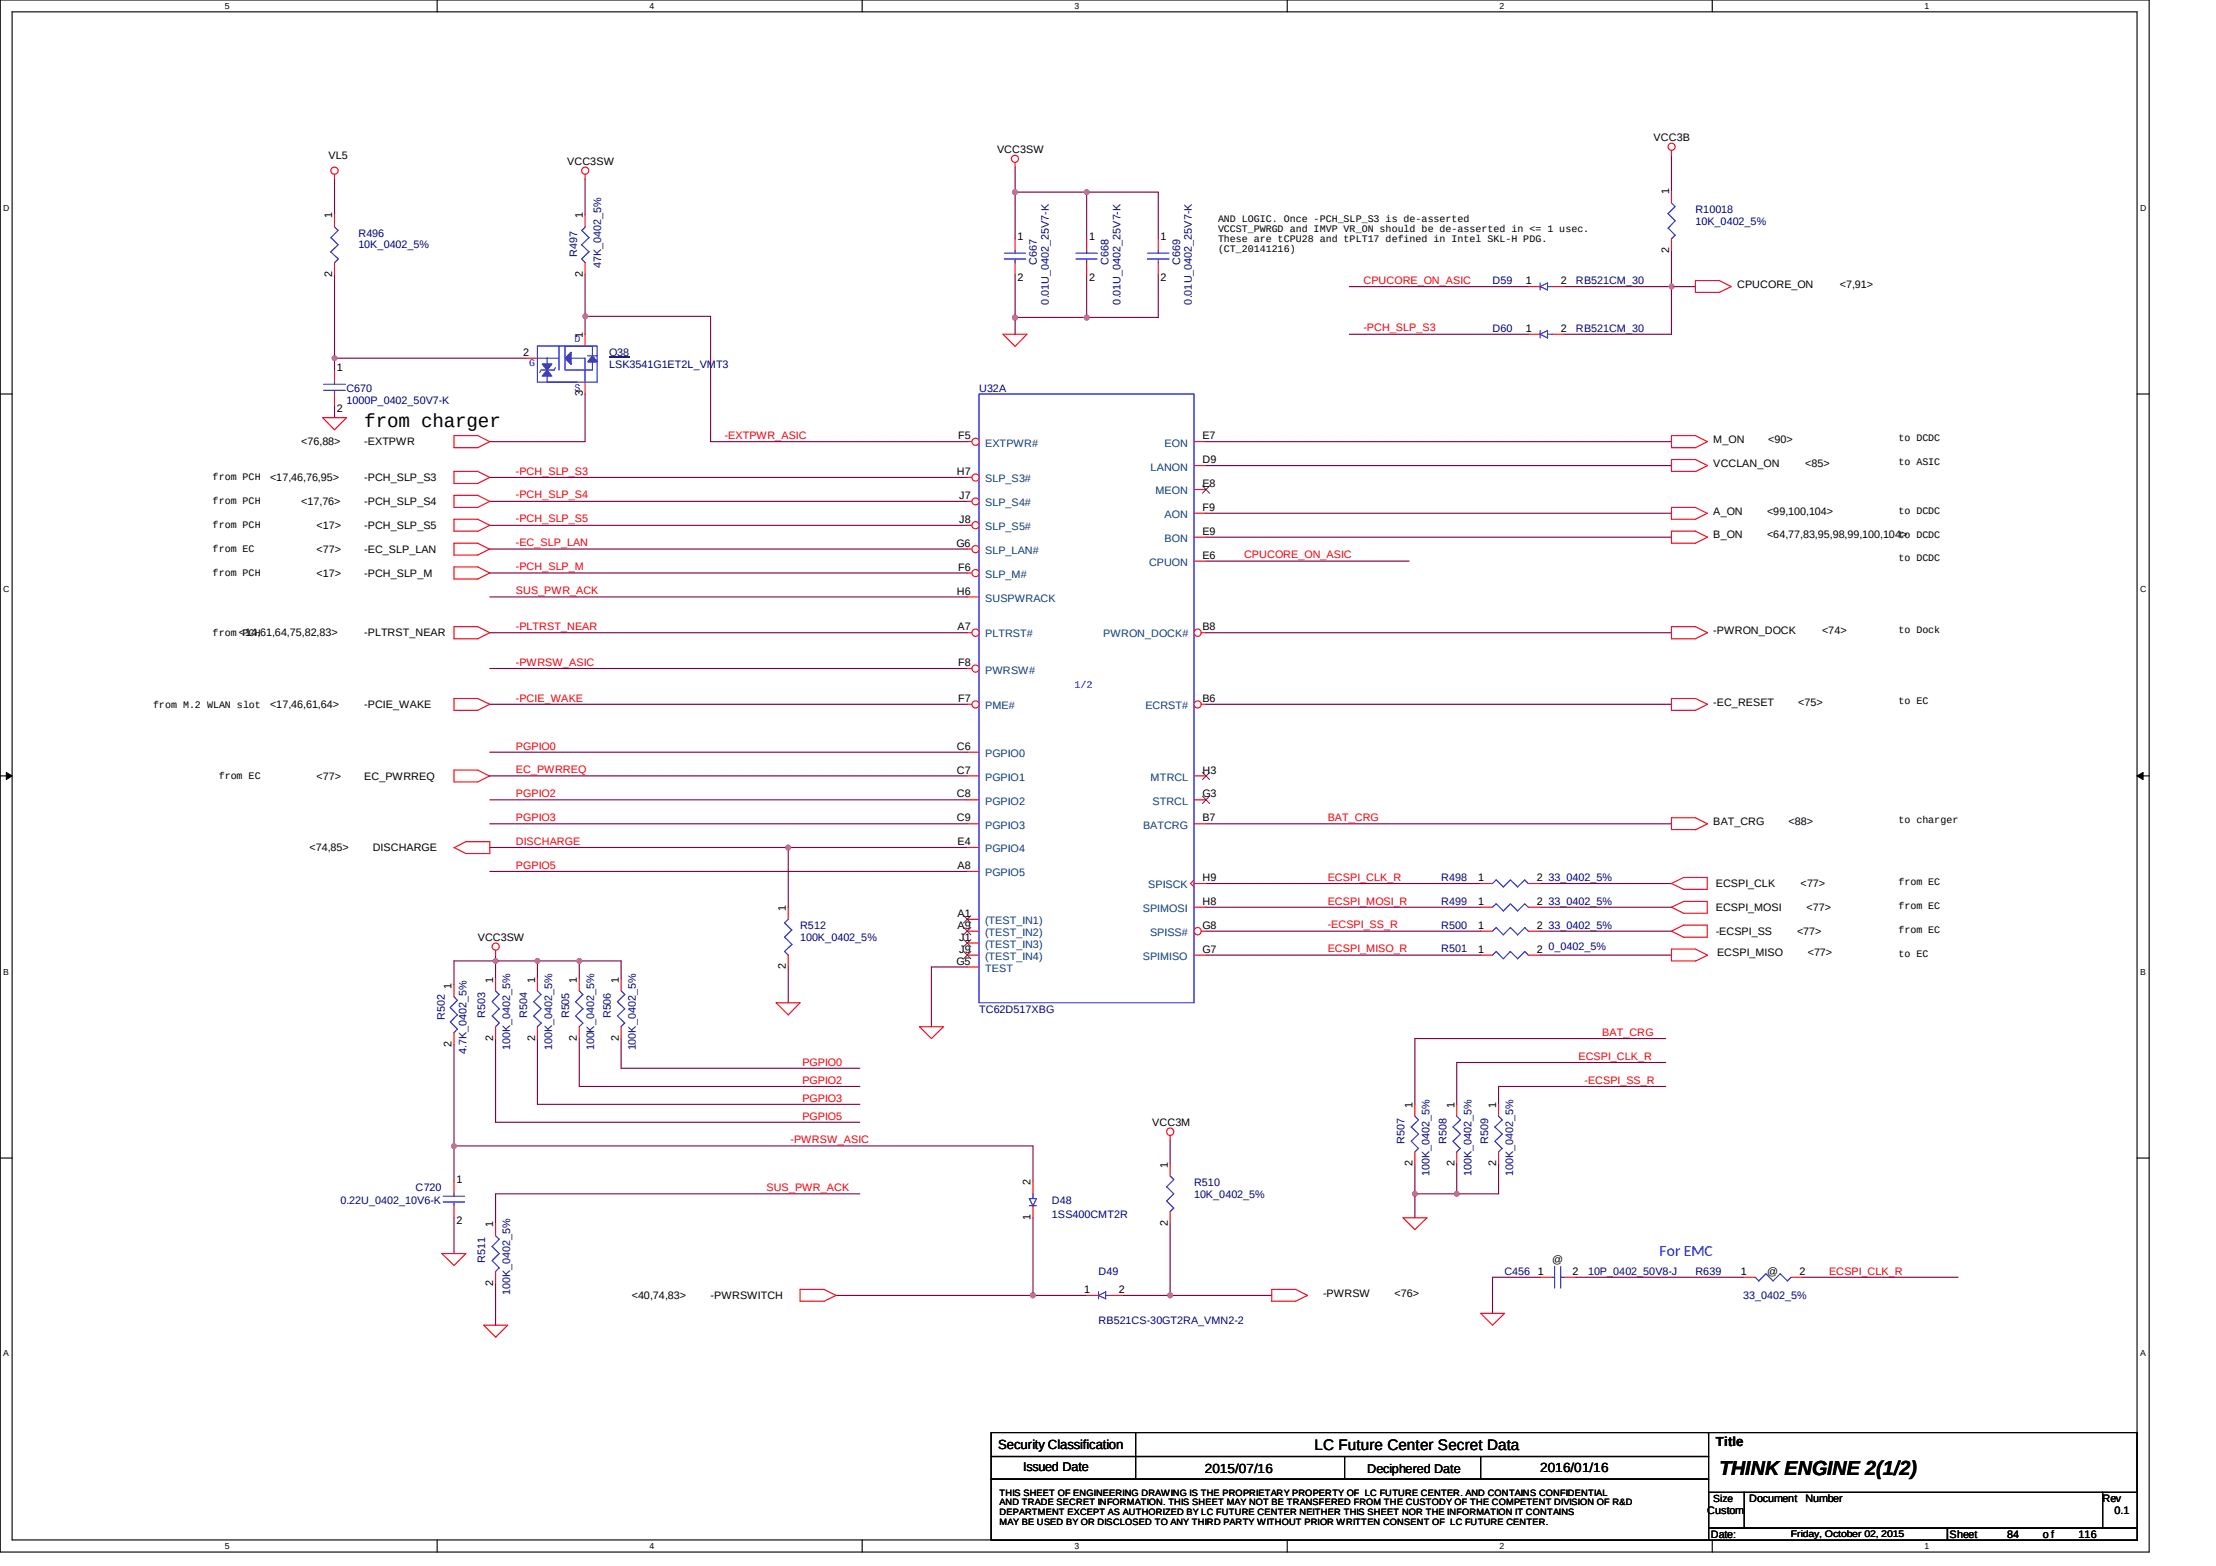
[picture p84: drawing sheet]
<svg xmlns="http://www.w3.org/2000/svg" width="297mm" height="210mm" viewBox="0 0 297 210" stroke-linecap="round" stroke-linejoin="round" font-family="sans-serif">
<defs><g id="words">
<text font-size="2.7" x="230.5" y="197.7">THINK ENGINE 2(1/2)</text>
<text font-size="2.6" x="48.8" y="57.2">from charger</text>
<text font-size="2.1" fill="#00f" x="222.5" y="168.4">For EMC</text>
<text font-size="2" x="176.2" y="194.3">LC Future Center Secret Data</text>
<g font-size="1.8">
<text x="133.8" y="194.2">Security Classification</text>
<text x="161.5" y="197.5">2015/07/16</text>
<text x="206.4" y="197.3">2016/01/16</text>
<text x="230" y="193.8">Title</text>
</g>
<g font-size="1.7">
<text x="137.2" y="197.2">Issued Date</text>
<text x="183.3" y="197.4">Deciphered Date</text>
</g>
<g font-size="1.4">
<text x="44" y="21.3">VL5</text>
<text x="76" y="22.1">VCC3SW</text>
<text x="133.7" y="20.5">VCC3SW</text>
<text x="221.7" y="18.9">VCC3B</text>
<text x="44.5" y="29.3" transform="rotate(-90 44.5 29.3)">1</text>
<text x="78.1" y="29.3" transform="rotate(-90 78.1 29.3)">1</text>
<text x="223.7" y="26.1" transform="rotate(-90 223.7 26.1)">1</text>
<text x="136.4" y="32.2">1</text>
<text x="146" y="32.2">1</text>
<text x="155.6" y="32.2">1</text>
<text x="223.7" y="33.9" transform="rotate(-90 223.7 33.9)">2</text>
<text x="44.5" y="37.1" transform="rotate(-90 44.5 37.1)">2</text>
<text x="78.1" y="37.1" transform="rotate(-90 78.1 37.1)">2</text>
<text x="136.4" y="37.6">2</text>
<text x="146" y="37.6">2</text>
<text x="155.6" y="37.6">2</text>
<text x="204.5" y="38.1">1</text>
<text x="209.2" y="38.1">2</text>
<text x="232.9" y="38.6">CPUCORE_ON</text>
<text x="246.6" y="38.6">&lt;7,91&gt;</text>
<text x="70.1" y="47.7">2</text>
<text x="78.1" y="45.3" transform="rotate(-90 78.1 45.3)">1</text>
<text x="204.5" y="44.5">1</text>
<text x="209.2" y="44.5">2</text>
<text x="45.2" y="49.8">1</text>
<text x="78.1" y="53.1" transform="rotate(-90 78.1 53.1)">3</text>
<text x="40.4" y="59.7">&lt;76,88&gt;</text>
<text x="45.2" y="55.2">2</text>
<text x="48.8" y="59.7">-EXTPWR</text>
<text x="128.4" y="58.9">F5</text>
<text x="161.2" y="58.9">E7</text>
<text x="229.7" y="59.4">M_ON</text>
<text x="237" y="59.4">&lt;90&gt;</text>
<text x="36.2" y="64.5">&lt;17,46,76,95&gt;</text>
<text x="48.8" y="64.5">-PCH_SLP_S3</text>
<text x="128.3" y="63.7">H7</text>
<text x="161.2" y="62.1">D9</text>
<text x="161.2" y="65.3">E8</text>
<text x="229.7" y="62.6">VCCLAN_ON</text>
<text x="242" y="62.6">&lt;85&gt;</text>
<text x="40.4" y="67.7">&lt;17,76&gt;</text>
<text x="42.4" y="70.9">&lt;17&gt;</text>
<text x="48.8" y="70.9">-PCH_SLP_S5</text>
<text x="48.8" y="67.7">-PCH_SLP_S4</text>
<text x="128.6" y="66.9">J7</text>
<text x="128.6" y="70.1">J8</text>
<text x="161.2" y="68.5">F9</text>
<text x="161.2" y="71.7">E9</text>
<text x="229.7" y="69">A_ON</text>
<text x="236.9" y="69">&lt;99,100,104&gt;</text>
<text x="42.4" y="77.3">&lt;17&gt;</text>
<text x="42.4" y="74.1">&lt;77&gt;</text>
<text x="48.8" y="77.3">-PCH_SLP_M</text>
<text x="48.8" y="74.1">-EC_SLP_LAN</text>
<text x="128.2" y="73.3">G6</text>
<text x="128.4" y="76.5">F6</text>
<text x="161.2" y="74.9">E6</text>
<text x="229.7" y="72.2">B_ON</text>
<text x="236.9" y="72.2">&lt;64,77,83,95,98,99,100,104&gt;</text>
<text x="128.3" y="79.7">H6</text>
<text x="32" y="85.3">&lt;14,61,64,75,82,83&gt;</text>
<text x="48.8" y="85.3">-PLTRST_NEAR</text>
<text x="128.3" y="84.5">A7</text>
<text x="128.4" y="89.3">F8</text>
<text x="161.2" y="84.5">B8</text>
<text x="229.7" y="85">-PWRON_DOCK</text>
<text x="244.2" y="85">&lt;74&gt;</text>
<text x="36.2" y="94.9">&lt;17,46,61,64&gt;</text>
<text x="48.8" y="94.9">-PCIE_WAKE</text>
<text x="128.4" y="94.1">F7</text>
<text x="161.2" y="94.1">B6</text>
<text x="229.7" y="94.6">-EC_RESET</text>
<text x="241" y="94.6">&lt;75&gt;</text>
<text x="128.3" y="100.5">C6</text>
<text x="42.4" y="104.5">&lt;77&gt;</text>
<text x="48.8" y="104.5">EC_PWRREQ</text>
<text x="128.3" y="103.7">C7</text>
<text x="128.3" y="106.9">C8</text>
<text x="161.2" y="103.7">H3</text>
<text x="161.2" y="106.9">G3</text>
<text x="128.3" y="110.1">C9</text>
<text x="128.3" y="113.3">E4</text>
<text x="161.2" y="110.1">B7</text>
<text x="229.7" y="110.6">BAT_CRG</text>
<text x="239.7" y="110.6">&lt;88&gt;</text>
<text x="41.5" y="114.1">&lt;74,85&gt;</text>
<text x="50" y="114.1">DISCHARGE</text>
<text x="128.3" y="116.5">A8</text>
<text x="161.2" y="118.1">H9</text>
<text x="198.1" y="118.1">1</text>
<text x="206" y="118.1">2</text>
<text x="230" y="118.9">ECSPI_CLK</text>
<text x="241.3" y="118.9">&lt;77&gt;</text>
<text x="105.3" y="122.1" transform="rotate(-90 105.3 122.1)">1</text>
<text x="128.3" y="122.9">A1</text>
<text x="128.3" y="124.5">A9</text>
<text x="161.2" y="121.3">H8</text>
<text x="161.2" y="124.5">G8</text>
<text x="198.1" y="124.5">1</text>
<text x="198.1" y="121.3">1</text>
<text x="206" y="124.5">2</text>
<text x="206" y="121.3">2</text>
<text x="230" y="122.1">ECSPI_MOSI</text>
<text x="230" y="125.3">-ECSPI_SS</text>
<text x="240.9" y="125.3">&lt;77&gt;</text>
<text x="242.1" y="122.1">&lt;77&gt;</text>
<text x="64" y="126.1">VCC3SW</text>
<text x="66.1" y="131.7" transform="rotate(-90 66.1 131.7)">1</text>
<text x="71.7" y="131.7" transform="rotate(-90 71.7 131.7)">1</text>
<text x="77.3" y="131.7" transform="rotate(-90 77.3 131.7)">1</text>
<text x="82.9" y="131.7" transform="rotate(-90 82.9 131.7)">1</text>
<text x="105.3" y="129.9" transform="rotate(-90 105.3 129.9)">2</text>
<text x="128.2" y="129.3">G5</text>
<text x="128.6" y="126.1">J1</text>
<text x="128.6" y="127.7">J9</text>
<text x="161.2" y="127.7">G7</text>
<text x="198.1" y="127.7">1</text>
<text x="206" y="127.7">2</text>
<text x="230.2" y="128.2">ECSPI_MISO</text>
<text x="242.3" y="128.2">&lt;77&gt;</text>
<text x="60.5" y="132.5" transform="rotate(-90 60.5 132.5)">1</text>
<text x="60.5" y="140.3" transform="rotate(-90 60.5 140.3)">2</text>
<text x="66.1" y="139.5" transform="rotate(-90 66.1 139.5)">2</text>
<text x="71.7" y="139.5" transform="rotate(-90 71.7 139.5)">2</text>
<text x="77.3" y="139.5" transform="rotate(-90 77.3 139.5)">2</text>
<text x="82.9" y="139.5" transform="rotate(-90 82.9 139.5)">2</text>
<text x="189.3" y="148.5" transform="rotate(-90 189.3 148.5)">1</text>
<text x="194.9" y="148.5" transform="rotate(-90 194.9 148.5)">1</text>
<text x="200.6" y="148.5" transform="rotate(-90 200.6 148.5)">1</text>
<text x="154.4" y="150.9">VCC3M</text>
<text x="61.2" y="158.6">1</text>
<text x="138.1" y="158.9" transform="rotate(-90 138.1 158.9)">2</text>
<text x="156.5" y="156.5" transform="rotate(-90 156.5 156.5)">1</text>
<text x="189.3" y="156.4" transform="rotate(-90 189.3 156.4)">2</text>
<text x="194.9" y="156.4" transform="rotate(-90 194.9 156.4)">2</text>
<text x="200.6" y="156.4" transform="rotate(-90 200.6 156.4)">2</text>
<text x="61.2" y="164">2</text>
<text x="66.1" y="164.5" transform="rotate(-90 66.1 164.5)">1</text>
<text x="138.1" y="163.5" transform="rotate(-90 138.1 163.5)">1</text>
<text x="156.5" y="164.3" transform="rotate(-90 156.5 164.3)">2</text>
<text x="66.1" y="172.3" transform="rotate(-90 66.1 172.3)">2</text>
<text x="145.3" y="173.3">1</text>
<text x="150" y="173.3">2</text>
<text x="177.3" y="173.8">-PWRSW</text>
<text x="186.9" y="173.8">&lt;76&gt;</text>
<text x="206.1" y="170.9">1</text>
<text x="208.1" y="169.3">@</text>
<text x="210.8" y="170.9">2</text>
<text x="233.3" y="170.9">1</text>
<text x="236.9" y="170.9">@</text>
<text x="241.2" y="170.9">2</text>
<text x="84.7" y="174.1">&lt;40,74,83&gt;</text>
<text x="95.2" y="174.1">-PWRSWITCH</text>
<text x="228.8" y="202.9">Custom</text>
<text x="229.7" y="201.3">Size</text>
<text x="234.5" y="201.3">Document</text>
<text x="242" y="201.3">Number</text>
<text x="281.8" y="201.3">Rev</text>
<text x="283.4" y="202.9">0.1</text>
<text x="229.3" y="206.1">Date:</text>
<text x="261.3" y="206.1">Sheet</text>
<text x="269" y="206.1">84</text>
<text x="273.8" y="206.1">o f</text>
<text x="278.6" y="206.1">116</text>
</g>
<g font-size="1.4" fill="#000080">
<text x="227.3" y="28.5">R10018</text>
<text x="48" y="31.7">R496</text>
<text x="48" y="33.3">10K_0402_5%</text>
<text x="77.4" y="34.4" transform="rotate(-90 77.4 34.4)">R497</text>
<text x="80.6" y="36" transform="rotate(-90 80.6 36)">47K_0402_5%</text>
<text x="139" y="35.5" transform="rotate(-90 139 35.5)">C667</text>
<text x="148.6" y="35.5" transform="rotate(-90 148.6 35.5)">C668</text>
<text x="158.2" y="35.5" transform="rotate(-90 158.2 35.5)">C669</text>
<text x="227.3" y="30.1">10K_0402_5%</text>
<text x="140.6" y="40.8" transform="rotate(-90 140.6 40.8)">0.01U_0402_25V7-K</text>
<text x="150.2" y="40.8" transform="rotate(-90 150.2 40.8)">0.01U_0402_25V7-K</text>
<text x="159.8" y="40.8" transform="rotate(-90 159.8 40.8)">0.01U_0402_25V7-K</text>
<text x="200.1" y="38.1">D59</text>
<text x="211.2" y="38.1">RB521CM_30</text>
<text x="81.6" y="47.7">Q38</text>
<text x="200.1" y="44.5">D60</text>
<text x="211.2" y="44.5">RB521CM_30</text>
<text x="46.4" y="52.5">C670</text>
<text x="81.6" y="49.3">LSK3541G1ET2L_VMT3</text>
<text x="131.2" y="52.5">U32A</text>
<text x="46.4" y="54.1">1000P_0402_50V7-K</text>
<text x="193.2" y="118.1">R498</text>
<text x="207.6" y="118.1">33_0402_5%</text>
<text x="107.2" y="124.5">R512</text>
<text x="193.2" y="124.5">R500</text>
<text x="193.2" y="121.3">R499</text>
<text x="207.6" y="124.5">33_0402_5%</text>
<text x="207.6" y="121.3">33_0402_5%</text>
<text x="107.2" y="126.1">100K_0402_5%</text>
<text x="193.2" y="127.6">R501</text>
<text x="207.6" y="127.4">0_0402_5%</text>
<text x="59.6" y="136.7" transform="rotate(-90 59.6 136.7)">R502</text>
<text x="65.1" y="136.5" transform="rotate(-90 65.1 136.5)">R503</text>
<text x="70.7" y="136.5" transform="rotate(-90 70.7 136.5)">R504</text>
<text x="76.3" y="136.5" transform="rotate(-90 76.3 136.5)">R505</text>
<text x="81.9" y="136.5" transform="rotate(-90 81.9 136.5)">R506</text>
<text x="131.2" y="135.7">TC62D517XBG</text>
<text x="62.5" y="141.3" transform="rotate(-90 62.5 141.3)">4.7K_0402_5%</text>
<text x="68.4" y="140.8" transform="rotate(-90 68.4 140.8)">100K_0402_5%</text>
<text x="74" y="140.8" transform="rotate(-90 74 140.8)">100K_0402_5%</text>
<text x="79.6" y="140.8" transform="rotate(-90 79.6 140.8)">100K_0402_5%</text>
<text x="85.2" y="140.8" transform="rotate(-90 85.2 140.8)">100K_0402_5%</text>
<text x="188.3" y="153.3" transform="rotate(-90 188.3 153.3)">R507</text>
<text x="193.9" y="153.3" transform="rotate(-90 193.9 153.3)">R508</text>
<text x="199.5" y="153.3" transform="rotate(-90 199.5 153.3)">R509</text>
<text x="45.6" y="161.3">0.22U_0402_10V6-K</text>
<text x="55.7" y="159.7">C720</text>
<text x="141" y="161.3">D48</text>
<text x="160.1" y="158.9">R510</text>
<text x="160.1" y="160.5">10K_0402_5%</text>
<text x="191.6" y="157.6" transform="rotate(-90 191.6 157.6)">100K_0402_5%</text>
<text x="197.2" y="157.6" transform="rotate(-90 197.2 157.6)">100K_0402_5%</text>
<text x="202.8" y="157.6" transform="rotate(-90 202.8 157.6)">100K_0402_5%</text>
<text x="141" y="163.2">1SS400CMT2R</text>
<text x="65.1" y="169.3" transform="rotate(-90 65.1 169.3)">R511</text>
<text x="68.4" y="173.6" transform="rotate(-90 68.4 173.6)">100K_0402_5%</text>
<text x="147.2" y="170.9">D49</text>
<text x="201.6" y="170.9">C456</text>
<text x="212.9" y="170.9">10P_0402_50V8-J</text>
<text x="227.3" y="170.9">R639</text>
<text x="147.2" y="177.5">RB521CS-30GT2RA_VMN2-2</text>
<text x="233.6" y="174.1">33_0402_5%</text>
</g>
<g font-size="1.4" fill="#f00">
<text x="182.8" y="38">CPUCORE_ON_ASIC</text>
<text x="182.8" y="44.4">-PCH_SLP_S3</text>
<text x="97.2" y="58.8">-EXTPWR_ASIC</text>
<text x="69.1" y="63.6">-PCH_SLP_S3</text>
<text x="69.1" y="66.8">-PCH_SLP_S4</text>
<text x="69.1" y="70">-PCH_SLP_S5</text>
<text x="69.1" y="73.2">-EC_SLP_LAN</text>
<text x="69.1" y="76.4">-PCH_SLP_M</text>
<text x="166.8" y="74.8">CPUCORE_ON_ASIC</text>
<text x="69.1" y="79.7">SUS_PWR_ACK</text>
<text x="69.1" y="84.5">-PLTRST_NEAR</text>
<text x="69.1" y="89.3">-PWRSW_ASIC</text>
<text x="69.1" y="94.1">-PCIE_WAKE</text>
<text x="69.1" y="100.5">PGPIO0</text>
<text x="69.1" y="103.6">EC_PWRREQ</text>
<text x="69.1" y="106.9">PGPIO2</text>
<text x="69.1" y="110.1">PGPIO3</text>
<text x="69.1" y="113.3">DISCHARGE</text>
<text x="178" y="110">BAT_CRG</text>
<text x="69.1" y="116.5">PGPIO5</text>
<text x="178" y="118">ECSPI_CLK_R</text>
<text x="178" y="121.2">ECSPI_MOSI_R</text>
<text x="178" y="124.4">-ECSPI_SS_R</text>
<text x="178" y="127.6">ECSPI_MISO_R</text>
<text x="107.6" y="142.9">PGPIO0</text>
<text x="211.6" y="142">ECSPI_CLK_R</text>
<text x="214.8" y="138.9">BAT_CRG</text>
<text x="107.6" y="147.7">PGPIO3</text>
<text x="107.6" y="145.3">PGPIO2</text>
<text x="212.4" y="145.2">-ECSPI_SS_R</text>
<text x="106" y="153.2">-PWRSW_ASIC</text>
<text x="107.6" y="150.1">PGPIO5</text>
<text x="102.8" y="159.7">SUS_PWR_ACK</text>
<text x="245.2" y="170.9">ECSPI_CLK_R</text>
</g>
<g font-size="1.4" fill="#004080">
<text x="132" y="59.9">EXTPWR#</text>
<text x="156.1" y="59.9">EON</text>
<text x="132" y="64.7">SLP_S3#</text>
<text x="154.2" y="63.1">LANON</text>
<text x="132" y="67.9">SLP_S4#</text>
<text x="132" y="71">SLP_S5#</text>
<text x="154.9" y="66.3">MEON</text>
<text x="156.1" y="69.5">AON</text>
<text x="132" y="74.3">SLP_LAN#</text>
<text x="132" y="77.5">SLP_M#</text>
<text x="154" y="75.8">CPUON</text>
<text x="156.1" y="72.7">BON</text>
<text x="132" y="80.6">SUSPWRACK</text>
<text x="132" y="85.4">PLTRST#</text>
<text x="147.9" y="85.4">PWRON_DOCK#</text>
<text x="132" y="90.3">PWRSW#</text>
<text x="132" y="95.1">PME#</text>
<text x="153.5" y="95.1">ECRST#</text>
<text x="132" y="101.5">PGPIO0</text>
<text x="132" y="104.7">PGPIO1</text>
<text x="132" y="107.8">PGPIO2</text>
<text x="154.2" y="104.7">MTRCL</text>
<text x="154.5" y="107.8">STRCL</text>
<text x="132" y="111.1">PGPIO3</text>
<text x="153.2" y="111.1">BATCRG</text>
<text x="132" y="114.3">PGPIO4</text>
<text x="132" y="117.5">PGPIO5</text>
<text x="153.9" y="119.1">SPISCK</text>
<text x="132" y="123.9">(TEST_IN1)</text>
<text x="132" y="125.4">(TEST_IN2)</text>
<text x="153.2" y="122.3">SPIMOSI</text>
<text x="154.2" y="125.4">SPISS#</text>
<text x="132" y="127.1">(TEST_IN3)</text>
<text x="132" y="128.7">(TEST_IN4)</text>
<text x="132" y="130.2">TEST</text>
<text x="153.2" y="128.7">SPIMISO</text>
</g>
<g font-size="1.3">
<text x="163.3" y="29.8">AND LOGIC. Once -PCH_SLP_S3 is de-asserted</text>
<text x="163.3" y="31.2">VCCST_PWRGD and IMVP VR_ON should be de-asserted in &lt;= 1 usec.</text>
<text x="163.3" y="32.5">These are tCPU28 and tPLT17 defined in Intel SKL-H PDG.</text>
<text x="163.3" y="33.8">(CT_20141216)</text>
<text x="254.5" y="59.1">to DCDC</text>
<text x="28.5" y="64.4">from PCH</text>
<text x="254.5" y="62.3">to ASIC</text>
<text x="28.5" y="67.6">from PCH</text>
<text x="28.5" y="70.8">from PCH</text>
<text x="254.5" y="68.9">to DCDC</text>
<text x="28.5" y="74">from EC</text>
<text x="28.5" y="77.2">from PCH</text>
<text x="254.5" y="72.1">to DCDC</text>
<text x="254.5" y="75.2">to DCDC</text>
<text x="28.5" y="85.2">from PCH</text>
<text x="254.5" y="84.8">to Dock</text>
<text x="20.5" y="94.9">from M.2 WLAN slot</text>
<text x="254.5" y="94.3">to EC</text>
<text x="29.3" y="104.4">from EC</text>
<text x="254.5" y="110.3">to charger</text>
<text x="254.5" y="118.6">from EC</text>
<text x="254.5" y="121.8">from EC</text>
<text x="254.5" y="125">from EC</text>
<text x="254.5" y="128.2">to EC</text>
<text x="240.1" y="206">Friday, October 02, 2015</text>
</g>
<g font-size="1.3" fill="#00f">
<text x="77" y="45.8">D</text>
<text x="70.9" y="49">G</text>
<text x="77" y="52.4">S</text>
<text x="144" y="92.2">1/2</text>
</g>
<g font-size="1.2">
<text x="30.1" y="1.2">5</text>
<text x="87.1" y="1.2">4</text>
<text x="144" y="1.2">3</text>
<text x="201" y="1.2">2</text>
<text x="258" y="1.2">1</text>
<text x=".4" y="28.2">D</text>
<text x="286.9" y="28.2">D</text>
<text x=".4" y="79.4">C</text>
<text x="286.9" y="79.4">C</text>
<text x=".4" y="130.6">B</text>
<text x="286.9" y="130.6">B</text>
<text x=".4" y="181.8">A</text>
<text x="286.9" y="181.8">A</text>
<text x="134" y="200.5">THIS SHEET OF ENGINEERING DRAWING IS THE PROPRIETARY PROPERTY OF LC FUTURE CENTER. AND CONTAINS CONFIDENTIAL</text>
<text x="134" y="201.8">AND TRADE SECRET INFORMATION. THIS SHEET MAY NOT BE TRANSFERED FROM THE CUSTODY OF THE COMPETENT DIVISION OF R&amp;D</text>
<text x="134" y="203.1">DEPARTMENT EXCEPT AS AUTHORIZED BY LC FUTURE CENTER NEITHER THIS SHEET NOR THE INFORMATION IT CONTAINS</text>
<text x="30.1" y="207.6">5</text>
<text x="87.1" y="207.6">4</text>
<text x="134" y="204.4">MAY BE USED BY OR DISCLOSED TO ANY THIRD PARTY WITHOUT PRIOR WRITTEN CONSENT OF LC FUTURE CENTER.</text>
<text x="144" y="207.6">3</text>
<text x="201" y="207.6">2</text>
<text x="258" y="207.6">1</text>
</g>
</g></defs>
<path d="M0 0h288.1v208h-288.1zM1.6 1.6h284.9v204.8h-284.9z" fill="none" stroke="#000" stroke-width=".15"/>
<g fill="#fff">
<path d="M30.1 .1h.7v1.3h-.7z" fill-rule="evenodd"/>
<path d="M30.1 206.6h.7v1.3h-.7z" fill-rule="evenodd"/>
</g>
<path d="M58.6 0v1.6M58.6 206.4v1.6" fill="none" stroke="#000" stroke-width=".15"/>
<g fill="#fff">
<path d="M87.1 .1h.6v1.3h-.6z" fill-rule="evenodd"/>
<path d="M87.1 206.6h.6v1.3h-.6z" fill-rule="evenodd"/>
</g>
<path d="M115.6 0v1.6M115.6 206.4v1.6" fill="none" stroke="#000" stroke-width=".15"/>
<g fill="#fff">
<path d="M144 .1h.7v1.3h-.7z" fill-rule="evenodd"/>
<path d="M144 206.6h.7v1.3h-.7z" fill-rule="evenodd"/>
</g>
<path d="M172.5 0v1.6M172.5 206.4v1.6" fill="none" stroke="#000" stroke-width=".15"/>
<g fill="#fff">
<path d="M201 .1h.6v1.3h-.6z" fill-rule="evenodd"/>
<path d="M201 206.6h.6v1.3h-.6z" fill-rule="evenodd"/>
</g>
<path d="M229.5 0v1.6M229.5 206.4v1.6" fill="none" stroke="#000" stroke-width=".15"/>
<g fill="#fff">
<path d="M258 .1h.6v1.3h-.6z" fill-rule="evenodd"/>
<path d="M258 206.6h.6v1.3h-.6z" fill-rule="evenodd"/>
<path d="M.4 27.2h.9v1.3h-.9z" fill-rule="evenodd"/>
<path d="M286.9 27.2h.8v1.3h-.8z" fill-rule="evenodd"/>
<path d="M.4 78.4h.9v1.3h-.9z" fill-rule="evenodd"/>
<path d="M286.9 78.4h.8v1.3h-.8z" fill-rule="evenodd"/>
</g>
<path d="M0 52.8h1.6M286.5 52.8h1.6" fill="none" stroke="#000" stroke-width=".15"/>
<g fill="#fff">
<path d="M.4 129.6h.8v1.3h-.8z" fill-rule="evenodd"/>
<path d="M286.9 129.6h.8v1.3h-.8z" fill-rule="evenodd"/>
</g>
<path d="M0 104h1.6M286.5 104h1.6" fill="none" stroke="#000" stroke-width=".15"/>
<path d="M.8 103.5l.8 .5-.8 .5zM286.5 104l.8-.5v1z" fill="#000"/>
<path d="M.8 103.5l.8 .5-.8 .5zM286.5 104l.8-.5v1z" fill="none" stroke="#000" stroke-width=".13"/>
<g fill="#fff">
<path d="M.4 180.8h.8v1.3h-.8z" fill-rule="evenodd"/>
<path d="M286.9 180.8h.8v1.3h-.8z" fill-rule="evenodd"/>
</g>
<path d="M0 155.2h1.6M286.5 155.2h1.6" fill="none" stroke="#000" stroke-width=".15"/>
<g fill="none" stroke="#800040" stroke-width=".15">
<path d="M44.8 24v4.8M78.4 24v4.8M44.8 54.4v1.6M70.4 48h-25.6v1.6M78.4 42.4v2.4M95.2 59.2h34.4M65.7 64h63.9M65.7 67.2h63.9M65.7 70.4h63.9M65.7 73.6h63.9M65.7 76.8h63.9M65.7 80h63.9"/>
<path d="M65.7 84.8h63.9M65.7 89.6h63.9M65.7 94.4h63.9M65.7 104h63.9M65.7 116.8h63.9M65.7 100.8h63.9M65.7 107.2h63.9M65.7 110.4h63.9M105.7 113.6h23.9M124.8 129.6h4.8"/>
</g>
<circle cx="44.8" cy="48" r=".32" fill="#f0f"/>
<circle cx="44.8" cy="48" r=".32" fill="none" stroke="#f0f" stroke-width=".15"/>
<path d="M44.8 36.8v11.2M78.4 52.8v6.4h-12.7M78.4 42.4h16.8v16.8" fill="none" stroke="#800040" stroke-width=".15"/>
<circle cx="78.5" cy="42.4" r=".32" fill="#f0f"/>
<circle cx="78.5" cy="42.4" r=".32" fill="none" stroke="#f0f" stroke-width=".15"/>
<path d="M78.4 36.8v5.6M136.1 22.4v3.4M145.7 36.8v5.7h-9.6" fill="none" stroke="#800040" stroke-width=".15"/>
<circle cx="145.7" cy="42.6" r=".33" fill="#f0f"/>
<circle cx="145.7" cy="42.6" r=".33" fill="none" stroke="#f0f" stroke-width=".15"/>
<circle cx="136" cy="42.6" r=".34" fill="#f0f"/>
<circle cx="136" cy="42.6" r=".34" fill="none" stroke="#f0f" stroke-width=".15"/>
<path d="M136.1 25.8h9.6v6.2M155.3 36.8v5.7h-9.6M136.1 42.5v2.3" fill="none" stroke="#800040" stroke-width=".15"/>
<circle cx="145.7" cy="25.8" r=".32" fill="#f0f"/>
<circle cx="145.7" cy="25.8" r=".32" fill="none" stroke="#f0f" stroke-width=".15"/>
<circle cx="136.1" cy="25.8" r=".33" fill="#f0f"/>
<circle cx="136.1" cy="25.8" r=".33" fill="none" stroke="#f0f" stroke-width=".15"/>
<path d="M145.7 25.8h9.6v6.2M65.7 113.6h40v8" fill="none" stroke="#800040" stroke-width=".15"/>
<circle cx="105.6" cy="113.6" r=".33" fill="#f0f"/>
<circle cx="105.6" cy="113.6" r=".33" fill="none" stroke="#f0f" stroke-width=".15"/>
<g fill="none" stroke="#800040" stroke-width=".15">
<path d="M161.6 59.2h62.4M161.6 62.4h62.4M161.6 68.8h62.4M161.6 72h62.4M161.6 75.2h27.3M161.6 84.8h62.4M161.6 94.4h62.4M161.6 110.4h62.4M161.6 118.4h36.9M206.4 118.4h17.6M105.7 129.6v4.8M161.6 121.6h36.9"/>
<path d="M161.6 124.8h36.9M161.6 128h36.9M206.4 121.6h17.6M206.4 124.8h17.6M206.4 128h17.6M189.7 156v4"/>
</g>
<circle cx="189.7" cy="160" r=".32" fill="#f0f"/>
<circle cx="189.7" cy="160" r=".32" fill="none" stroke="#f0f" stroke-width=".15"/>
<path d="M195.3 156v4" fill="none" stroke="#800040" stroke-width=".15"/>
<circle cx="195.3" cy="160" r=".32" fill="#f0f"/>
<circle cx="195.3" cy="160" r=".32" fill="none" stroke="#f0f" stroke-width=".15"/>
<path d="M66.4 128.8v2.4M66.4 139.2v11.2h48.9M72 139.2v8.8h43.3M77.6 139.2v6.4h37.7M83.3 139.2v4h32M124.8 129.6v8M223.3 139.2h-33.6v8.8M200.9 156v4h-11.2v3.2M223.3 145.6h-22.4v2.4M223.3 142.4h-28v5.6M66.4 172v5.6M115.3 160h-48.9v4" fill="none" stroke="#800040" stroke-width=".15"/>
<circle cx="66.4" cy="128.8" r=".32" fill="#f0f"/>
<circle cx="66.4" cy="128.8" r=".32" fill="none" stroke="#f0f" stroke-width=".15"/>
<path d="M66.4 128.8h11.2v2.4M72 128.8v2.4" fill="none" stroke="#800040" stroke-width=".15"/>
<circle cx="77.6" cy="128.8" r=".32" fill="#f0f"/>
<circle cx="77.6" cy="128.8" r=".32" fill="none" stroke="#f0f" stroke-width=".15"/>
<circle cx="72" cy="128.8" r=".32" fill="#f0f"/>
<circle cx="72" cy="128.8" r=".32" fill="none" stroke="#f0f" stroke-width=".15"/>
<path d="M66.4 128v.8M77.6 128.8h5.7v2.4M138.5 173.6h7.2M156.8 173.6h13.7" fill="none" stroke="#800040" stroke-width=".15"/>
<circle cx="138.4" cy="173.6" r=".34" fill="#f0f"/>
<circle cx="138.4" cy="173.6" r=".34" fill="none" stroke="#f0f" stroke-width=".15"/>
<path d="M66.4 128.8h-5.5v3.2M60.9 140v13.6h77.6v4.8M156.8 164v9.6" fill="none" stroke="#800040" stroke-width=".15"/>
<circle cx="156.8" cy="173.6" r=".32" fill="#f0f"/>
<circle cx="156.8" cy="173.6" r=".32" fill="none" stroke="#f0f" stroke-width=".15"/>
<path d="M136.1 25.8v6.2M136.1 36.8v5.7M180.9 38.4h24M209.7 38.4h14.3v6.4h-14.3M180.9 44.8h24M156.8 152.8v3.2M138.5 163.2v10.4h-26.5M150.5 173.6h6.3M206.4 171.2h-6.3v4.8M211.2 171.2h22.4M241.7 171.2h20.8" fill="none" stroke="#800040" stroke-width=".15"/>
<circle cx="224" cy="38.4" r=".32" fill="#f0f"/>
<circle cx="224" cy="38.4" r=".32" fill="none" stroke="#f0f" stroke-width=".15"/>
<path d="M224 33.6v4.8h3.3M224 20.8v4.8M60.9 153.6v4.8M60.9 163.2v4.8" fill="none" stroke="#800040" stroke-width=".15"/>
<circle cx="60.8" cy="153.6" r=".32" fill="#f0f"/>
<circle cx="60.8" cy="153.6" r=".32" fill="none" stroke="#f0f" stroke-width=".15"/>
<g fill="none" stroke="#f00" stroke-width=".15">
<path d="M44.8 23.4v.6M44.8 28.8v1.6M44.8 35.2v1.6M78.4 23.4v.6M78.4 28.8v1.6M78.4 35.2v1.6M136.1 21.8v.6M136.1 32v1.6M136.1 35.2v1.6M145.7 32v1.6M145.7 35.2v1.6M155.3 32v1.6"/>
<path d="M155.3 35.2v1.6M224 20.1v.7M224 25.6v1.6M224 32v1.6M227.3 37.6h3.2l1.6 .8-1.6 .8h-3.2zM44.8 49.6v1.6M44.8 52.8v1.6M46.4 56h-3.1l1.5 1.6 1.7-1.6M60.9 58.4h3.1l1.7 .8-1.7 .8h-3.1zM134.4 44.8h3.3l-1.6 1.6zM224 58.4h3.3l1.6 .8-1.6 .8h-3.3zM60.9 63.2h3.1l1.7 .8-1.7 .8h-3.1z"/>
<path d="M60.9 66.4h3.1l1.7 .8-1.7 .8h-3.1zM60.9 76h3.1l1.7 .8-1.7 .8h-3.1zM64 71.2h-3.1v-1.6h3.1l1.7 .8-1.7 .8M65.7 73.6l-1.7 .8h-3.1v-1.6h3.1l1.7 .8M224 71.2h3.3l1.6 .8-1.6 .8h-3.3zM227.3 63.2h-3.3v-1.6h3.3l1.6 .8-1.6 .8M228.9 68.8l-1.6 .8h-3.3v-1.6h3.3l1.6 .8M60.9 93.6h3.1l1.7 .8-1.7 .8h-3.1zM60.9 84h3.1l1.7 .8-1.7 .8h-3.1zM224 93.6h3.3l1.6 .8-1.6 .8h-3.3zM224 84h3.3l1.6 .8-1.6 .8h-3.3zM60.9 113.6l1.5 .8h3.3v-1.6h-3.3l-1.5 .8"/>
<path d="M65.7 104l-1.7 .8h-3.1v-1.6h3.1l1.7 .8M198.5 118.4h1.6M204.9 118.4h1.5M224 118.4l1.7-.8h3.1v1.6h-3.1zM227.3 111.2h-3.3v-1.6h3.3l1.6 .8-1.6 .8M60.9 132v1.6M60.9 138.4v1.6M66.4 127.4v.6M66.4 131.2v1.6M66.4 137.6v1.6M83.3 131.2v1.6M83.3 137.6v1.6"/>
<path d="M104 134.4h3.2l-1.5 1.6zM105.7 121.6v1.6M105.7 128v1.6M126.4 137.6h-3.1l1.5 1.6 1.7-1.6M198.5 124.8h1.6M204.9 124.8h1.5M224 121.6l1.7-.8h3.1v1.6h-3.1zM224 124.8l1.7-.8h3.1v1.6h-3.1zM227.3 128.8h-3.3v-1.6h3.3l1.6 .8-1.6 .8M60.9 158.4v1.6M156.8 152.2v.6M156.8 156v1.6"/>
<path d="M189.7 148v1.6M189.7 154.4v1.6M195.3 148v1.6M195.3 154.4v1.6M59.2 168h3.2l-1.5 1.6zM60.9 161.6v1.6M66.4 179.2l1.7-1.6h-3.3l1.7 1.6M66.4 164v1.6M66.4 170.4v1.6M107.2 172.8h3.3l1.6 .8-1.6 .8h-3.3zM156.8 162.4v1.6M170.5 172.8h3.2l1.6 .8-1.6 .8h-3.2z"/>
<path d="M188.1 163.2h3.2l-1.6 1.6zM201.6 176h-3.1l1.6 1.6 1.6-1.6M206.4 171.2h1.7M209.7 171.2h1.5"/>
<circle cx="224.1" cy="19.7" r=".48"/>
<circle cx="44.8" cy="22.9" r=".49"/>
<circle cx="78.4" cy="22.9" r=".48"/>
<circle cx="136" cy="21.3" r=".48"/>
<circle cx="66.4" cy="126.9" r=".48"/>
<circle cx="156.8" cy="151.7" r=".49"/>
</g>
<path d="M132.9 192h96.1v3.2h-96.1zM132.9 195.2h96.1v3.1h-96.1zM132.9 198.3h96.1v8.1h-96.1zM152.2 192v6.3M180.2 195.2v3.1M198.5 195.2v3.1M228.8 192h57.7v8M229 200h4.8v4.8h-4.8zM229 204.8h32.1v1.6h-32.1zM233.8 200h48v4.8h-48zM261 204.8h25.5v1.6h-25.5zM281.8 200h4.7v4.8h-4.7z" fill="none" stroke="#000" stroke-width=".15"/>
<g fill="none" stroke="#00f" stroke-width=".15">
<path d="M44.8 30.4l.5 .5M45.3 30.9l-1 1 1 .9-1 1 1 .9-.5 .5M78 30.9l1 1-1 .9 1 1-1 .9 .5 .5M78.5 30.4l-.5 .5M134.6 34.7h2.9M134.6 33.9h2.9M136.1 33.6v.3M136.1 34.7v.5M144.2 34.7h2.9M144.2 33.9h2.9M145.7 33.6v.3M145.7 34.7v.5"/>
<path d="M153.8 34.7h2.9M153.8 33.9h2.9M155.3 33.6v.3M155.3 34.7v.5M223.6 30.6l.9 .9M224 27.2l.5 .5-.9 .9 .9 1-.9 1M224.5 31.5l-.5 .5M43.4 52.3h2.9M43.4 51.5h2.9M44.8 51.2v.3M44.8 52.3v.5M131.2 52.8h28.9v81.6h-28.9z"/>
<path d="M200.1 118.4l.5-.5 .9 1 1-1 .9 1M204.4 117.9l.5 .5M204.4 117.9l-1 1M60.9 133.6l.4 .5-.9 .9 .9 1M61.3 136l-.9 1 .9 .9-.4 .5M66.4 132.8l.5 .5M66.9 133.3l-.9 1 .9 .9-.9 1 .9 .9-.5 .5M83.3 132.8l.4 .5M83.7 133.3l-.9 1 .9 .9-.9 1 .9 .9-.4 .5M105.7 123.2l-.5 .5 1 1M106.2 124.6l-1 1 1 1-1 .9 .5 .5M200.1 124.8l.5-.5 .9 1 1-1 .9 1"/>
<path d="M204.4 124.3l.5 .5M204.4 124.3l-1 1M156.8 157.6l.5 .5-.9 1 .9 .9-.9 1 .9 .9-.5 .5M189.7 149.6l.4 .5-.9 1 .9 .9-.9 1 .9 1M190.1 153.9l-.4 .5M195.3 149.6l.5 .5-1 1 1 .9-1 1 1 1M195.8 153.9l-.5 .5M59.4 161.1h2.9M59.4 160.3h2.9M60.9 160v.3M60.9 161.1v.5M66.4 165.6l.5 .5"/>
<path d="M66.9 166.1l-.9 1 .9 .9-.9 1 .9 .9-.5 .5M208.1 171.2h.3M208.4 169.8v2.8M209.2 171.2h.5M209.2 169.8v2.8"/>
</g>
<circle cx="130.8" cy="59.2" r=".48" fill="#fff"/>
<g fill="none" stroke="#f00" stroke-width=".15">
<path d="M129.6 59.2h.7"/>
<circle cx="130.8" cy="59.2" r=".48"/>
</g>
<circle cx="130.8" cy="64" r=".48" fill="#fff"/>
<g fill="none" stroke="#f00" stroke-width=".15">
<path d="M129.6 64h.7"/>
<circle cx="130.8" cy="64" r=".48"/>
</g>
<circle cx="130.8" cy="67.2" r=".47" fill="#fff"/>
<g fill="none" stroke="#f00" stroke-width=".15">
<path d="M129.6 67.2h.7"/>
<circle cx="130.8" cy="67.2" r=".47"/>
</g>
<circle cx="130.8" cy="70.4" r=".47" fill="#fff"/>
<g fill="none" stroke="#f00" stroke-width=".15">
<path d="M129.6 70.4h.7"/>
<circle cx="130.8" cy="70.4" r=".47"/>
</g>
<circle cx="130.8" cy="73.6" r=".48" fill="#fff"/>
<g fill="none" stroke="#f00" stroke-width=".15">
<path d="M129.6 73.6h.7"/>
<circle cx="130.8" cy="73.6" r=".48"/>
</g>
<circle cx="130.8" cy="76.8" r=".48" fill="#fff"/>
<g fill="none" stroke="#f00" stroke-width=".15">
<path d="M129.6 76.8h.7M129.6 80h1.6"/>
<circle cx="130.8" cy="76.8" r=".48"/>
</g>
<circle cx="130.8" cy="84.8" r=".48" fill="#fff"/>
<g fill="none" stroke="#f00" stroke-width=".15">
<path d="M129.6 84.8h.7"/>
<circle cx="130.8" cy="84.8" r=".48"/>
</g>
<circle cx="130.8" cy="89.6" r=".48" fill="#fff"/>
<g fill="none" stroke="#f00" stroke-width=".15">
<path d="M129.6 89.6h.7"/>
<circle cx="130.8" cy="89.6" r=".48"/>
</g>
<circle cx="130.8" cy="94.4" r=".48" fill="#fff"/>
<g fill="none" stroke="#f00" stroke-width=".15">
<path d="M160.1 59.2h1.5M160.1 62.4h1.5M160.1 65.6h1.5M160.1 68.8h1.5M160.1 72h1.5M160.1 75.2h1.5M129.6 94.4h.7M129.6 100.8h1.6M129.6 104h1.6M129.6 107.2h1.6M129.6 110.4h1.6M129.6 113.6h1.6"/>
<path d="M129.6 116.8h1.6M129.6 123.2h1.6M129.6 124.8h1.6M129.6 126.4h1.6M129.6 128h1.6"/>
<circle cx="130.8" cy="94.4" r=".48"/>
</g>
<path d="M161.2 65.1l.9 1M162.1 65.1l-.9 1M129.2 122.7l.9 1M129.2 124.3l.9 1M129.2 125.9l.9 1M129.2 127.5l.9 1M130.1 122.7l-.9 1M130.1 124.3l-.9 1M130.1 125.9l-.9 1M130.1 127.5l-.9 1" fill="none" stroke="#804000" stroke-width=".13"/>
<circle cx="160.5" cy="84.8" r=".48" fill="#fff"/>
<g fill="none" stroke="#f00" stroke-width=".15">
<path d="M161 84.8h.6"/>
<circle cx="160.5" cy="84.8" r=".48"/>
</g>
<circle cx="160.5" cy="94.4" r=".48" fill="#fff"/>
<g fill="none" stroke="#f00" stroke-width=".15">
<path d="M161 94.4h.6M160.1 104h1.5M160.1 107.2h1.5M160.1 110.4h1.5M160.1 117.9l-.5 .5 .5 .5M160.1 118.4h1.5M160.1 121.6h1.5"/>
<circle cx="160.5" cy="94.4" r=".48"/>
</g>
<path d="M161.2 103.5l.9 1M161.2 106.7l.9 1M162.1 103.5l-.9 1M162.1 106.7l-.9 1" fill="none" stroke="#804000" stroke-width=".13"/>
<circle cx="160.5" cy="124.8" r=".48" fill="#fff"/>
<g fill="none" stroke="#f00" stroke-width=".15">
<path d="M204.9 38.4h1.5M208.1 38.4h1.6M129.6 129.6h1.6M160.1 128h1.5M161 124.8h.6M198.5 128h1.6M198.5 121.6h1.6M204.9 128h1.5M204.9 121.6h1.5M145.7 173.6h1.5M148.8 173.6h1.7"/>
<circle cx="160.5" cy="124.8" r=".48"/>
</g>
<g fill="none" stroke="#00f" stroke-width=".15">
<path d="M206.4 38.4l1-.5v1zM206.4 37.9v1M207.4 38.4h.7M200.1 121.6l.5-.5 .9 1 1-1 .9 1M200.1 128l.5-.5 .9 1 1-1 .9 1M204.4 121.1l.5 .5M204.4 127.5l.5 .5M204.4 121.1l-1 1M204.4 127.5l-1 1M147.2 173.1v1M148.2 173.1v1M148.2 173.6h.6"/>
<path d="M148.2 173.1l-1 .5 1 .5"/>
</g>
<path d="M76.6 47.2v1.6l-.9-.8z" fill="#00f"/>
<path d="M76.6 47.2v1.6l-.9-.8z" fill="none" stroke="#00f" stroke-width=".15"/>
<path d="M79.4 47.7l.6 .8h-1.2z" fill="#00f"/>
<path d="M74.4 49.3l-.1 .3h-1.8l-.1 .3M74.9 46.4v3.2M76.5 48h1.9v1.6M78.8 47.7h1.2M79.4 47.7l.6 .8h-1.2zM79.4 47.7v-1.3h-3.7v3.2h3.7v-1.1" fill="none" stroke="#00f" stroke-width=".15"/>
<path d="M73.3 49.6l.7 .8h-1.3z" fill="#00f"/>
<path d="M73.3 49.6l.7 .8h-1.3z" fill="none" stroke="#00f" stroke-width=".15"/>
<path d="M72.7 48.8h1.3l-.7 .8z" fill="#00f"/>
<g fill="none" stroke="#00f" stroke-width=".15">
<path d="M72 46.4h8v4.8h-8zM72 48h2.9M72.7 48.8h1.3l-.7 .8zM73.3 48v.8M73.3 50.4v.8h4M78.4 49.6v1.6M206.4 44.8l1-.5v1zM206.4 44.3v1M207.4 44.8h.7M72 132.8l.5 .5M72.5 133.3l-1 1 1 .9-1 1 1 .9-.5 .5M77.6 132.8l.5 .5"/>
<path d="M78.1 133.3l-.9 1 .9 .9-.9 1 .9 .9-.5 .5M200.9 149.6l.5 .5-1 1 1 .9-1 1 1 1M201.4 153.9l-.5 .5M138 160.7h.9l-.4 .9zM138 161.6h.9M138.5 160v.7M235.3 171.2l.5 .5 .9-1 1 1 .9-1 1 1M240.1 171.2l-.5 .5"/>
</g>
<path d="M81.6 47.9h2.8" fill="none" stroke="#000080" stroke-width=".14"/>
<g fill="none" stroke="#f00" stroke-width=".15">
<path d="M70.4 48h1.6M78.4 44.8v1.6M78.4 51.2v1.6M204.9 44.8h1.5M208.1 44.8h1.6M72 131.2v1.6M72 137.6v1.6M77.6 131.2v1.6M77.6 137.6v1.6M138.5 158.4v1.6M200.9 148v1.6M200.9 154.4v1.6"/>
<path d="M138.5 161.6v1.6M233.6 171.2h1.7M240.1 171.2h1.6"/>
</g>
<circle cx="44.8" cy="48" r=".32" fill="#f0f"/>
<circle cx="44.8" cy="48" r=".32" fill="none" stroke="#f0f" stroke-width=".15"/>
<circle cx="78.5" cy="42.4" r=".32" fill="#f0f"/>
<circle cx="78.5" cy="42.4" r=".32" fill="none" stroke="#f0f" stroke-width=".15"/>
<circle cx="145.7" cy="42.6" r=".33" fill="#f0f"/>
<circle cx="145.7" cy="42.6" r=".33" fill="none" stroke="#f0f" stroke-width=".15"/>
<circle cx="136" cy="42.6" r=".34" fill="#f0f"/>
<circle cx="136" cy="42.6" r=".34" fill="none" stroke="#f0f" stroke-width=".15"/>
<circle cx="145.7" cy="25.8" r=".32" fill="#f0f"/>
<circle cx="145.7" cy="25.8" r=".32" fill="none" stroke="#f0f" stroke-width=".15"/>
<circle cx="136.1" cy="25.8" r=".33" fill="#f0f"/>
<circle cx="136.1" cy="25.8" r=".33" fill="none" stroke="#f0f" stroke-width=".15"/>
<circle cx="105.6" cy="113.6" r=".33" fill="#f0f"/>
<circle cx="105.6" cy="113.6" r=".33" fill="none" stroke="#f0f" stroke-width=".15"/>
<circle cx="189.7" cy="160" r=".32" fill="#f0f"/>
<circle cx="189.7" cy="160" r=".32" fill="none" stroke="#f0f" stroke-width=".15"/>
<circle cx="195.3" cy="160" r=".32" fill="#f0f"/>
<circle cx="195.3" cy="160" r=".32" fill="none" stroke="#f0f" stroke-width=".15"/>
<circle cx="66.4" cy="128.8" r=".32" fill="#f0f"/>
<circle cx="66.4" cy="128.8" r=".32" fill="none" stroke="#f0f" stroke-width=".15"/>
<circle cx="77.6" cy="128.8" r=".32" fill="#f0f"/>
<circle cx="77.6" cy="128.8" r=".32" fill="none" stroke="#f0f" stroke-width=".15"/>
<circle cx="72" cy="128.8" r=".32" fill="#f0f"/>
<circle cx="72" cy="128.8" r=".32" fill="none" stroke="#f0f" stroke-width=".15"/>
<circle cx="138.4" cy="173.6" r=".34" fill="#f0f"/>
<circle cx="138.4" cy="173.6" r=".34" fill="none" stroke="#f0f" stroke-width=".15"/>
<circle cx="156.8" cy="173.6" r=".32" fill="#f0f"/>
<circle cx="156.8" cy="173.6" r=".32" fill="none" stroke="#f0f" stroke-width=".15"/>
<circle cx="224" cy="38.4" r=".32" fill="#f0f"/>
<circle cx="224" cy="38.4" r=".32" fill="none" stroke="#f0f" stroke-width=".15"/>
<circle cx="60.8" cy="153.6" r=".32" fill="#f0f"/>
<circle cx="60.8" cy="153.6" r=".32" fill="none" stroke="#f0f" stroke-width=".15"/>
<use href="#words"/>
</svg>
